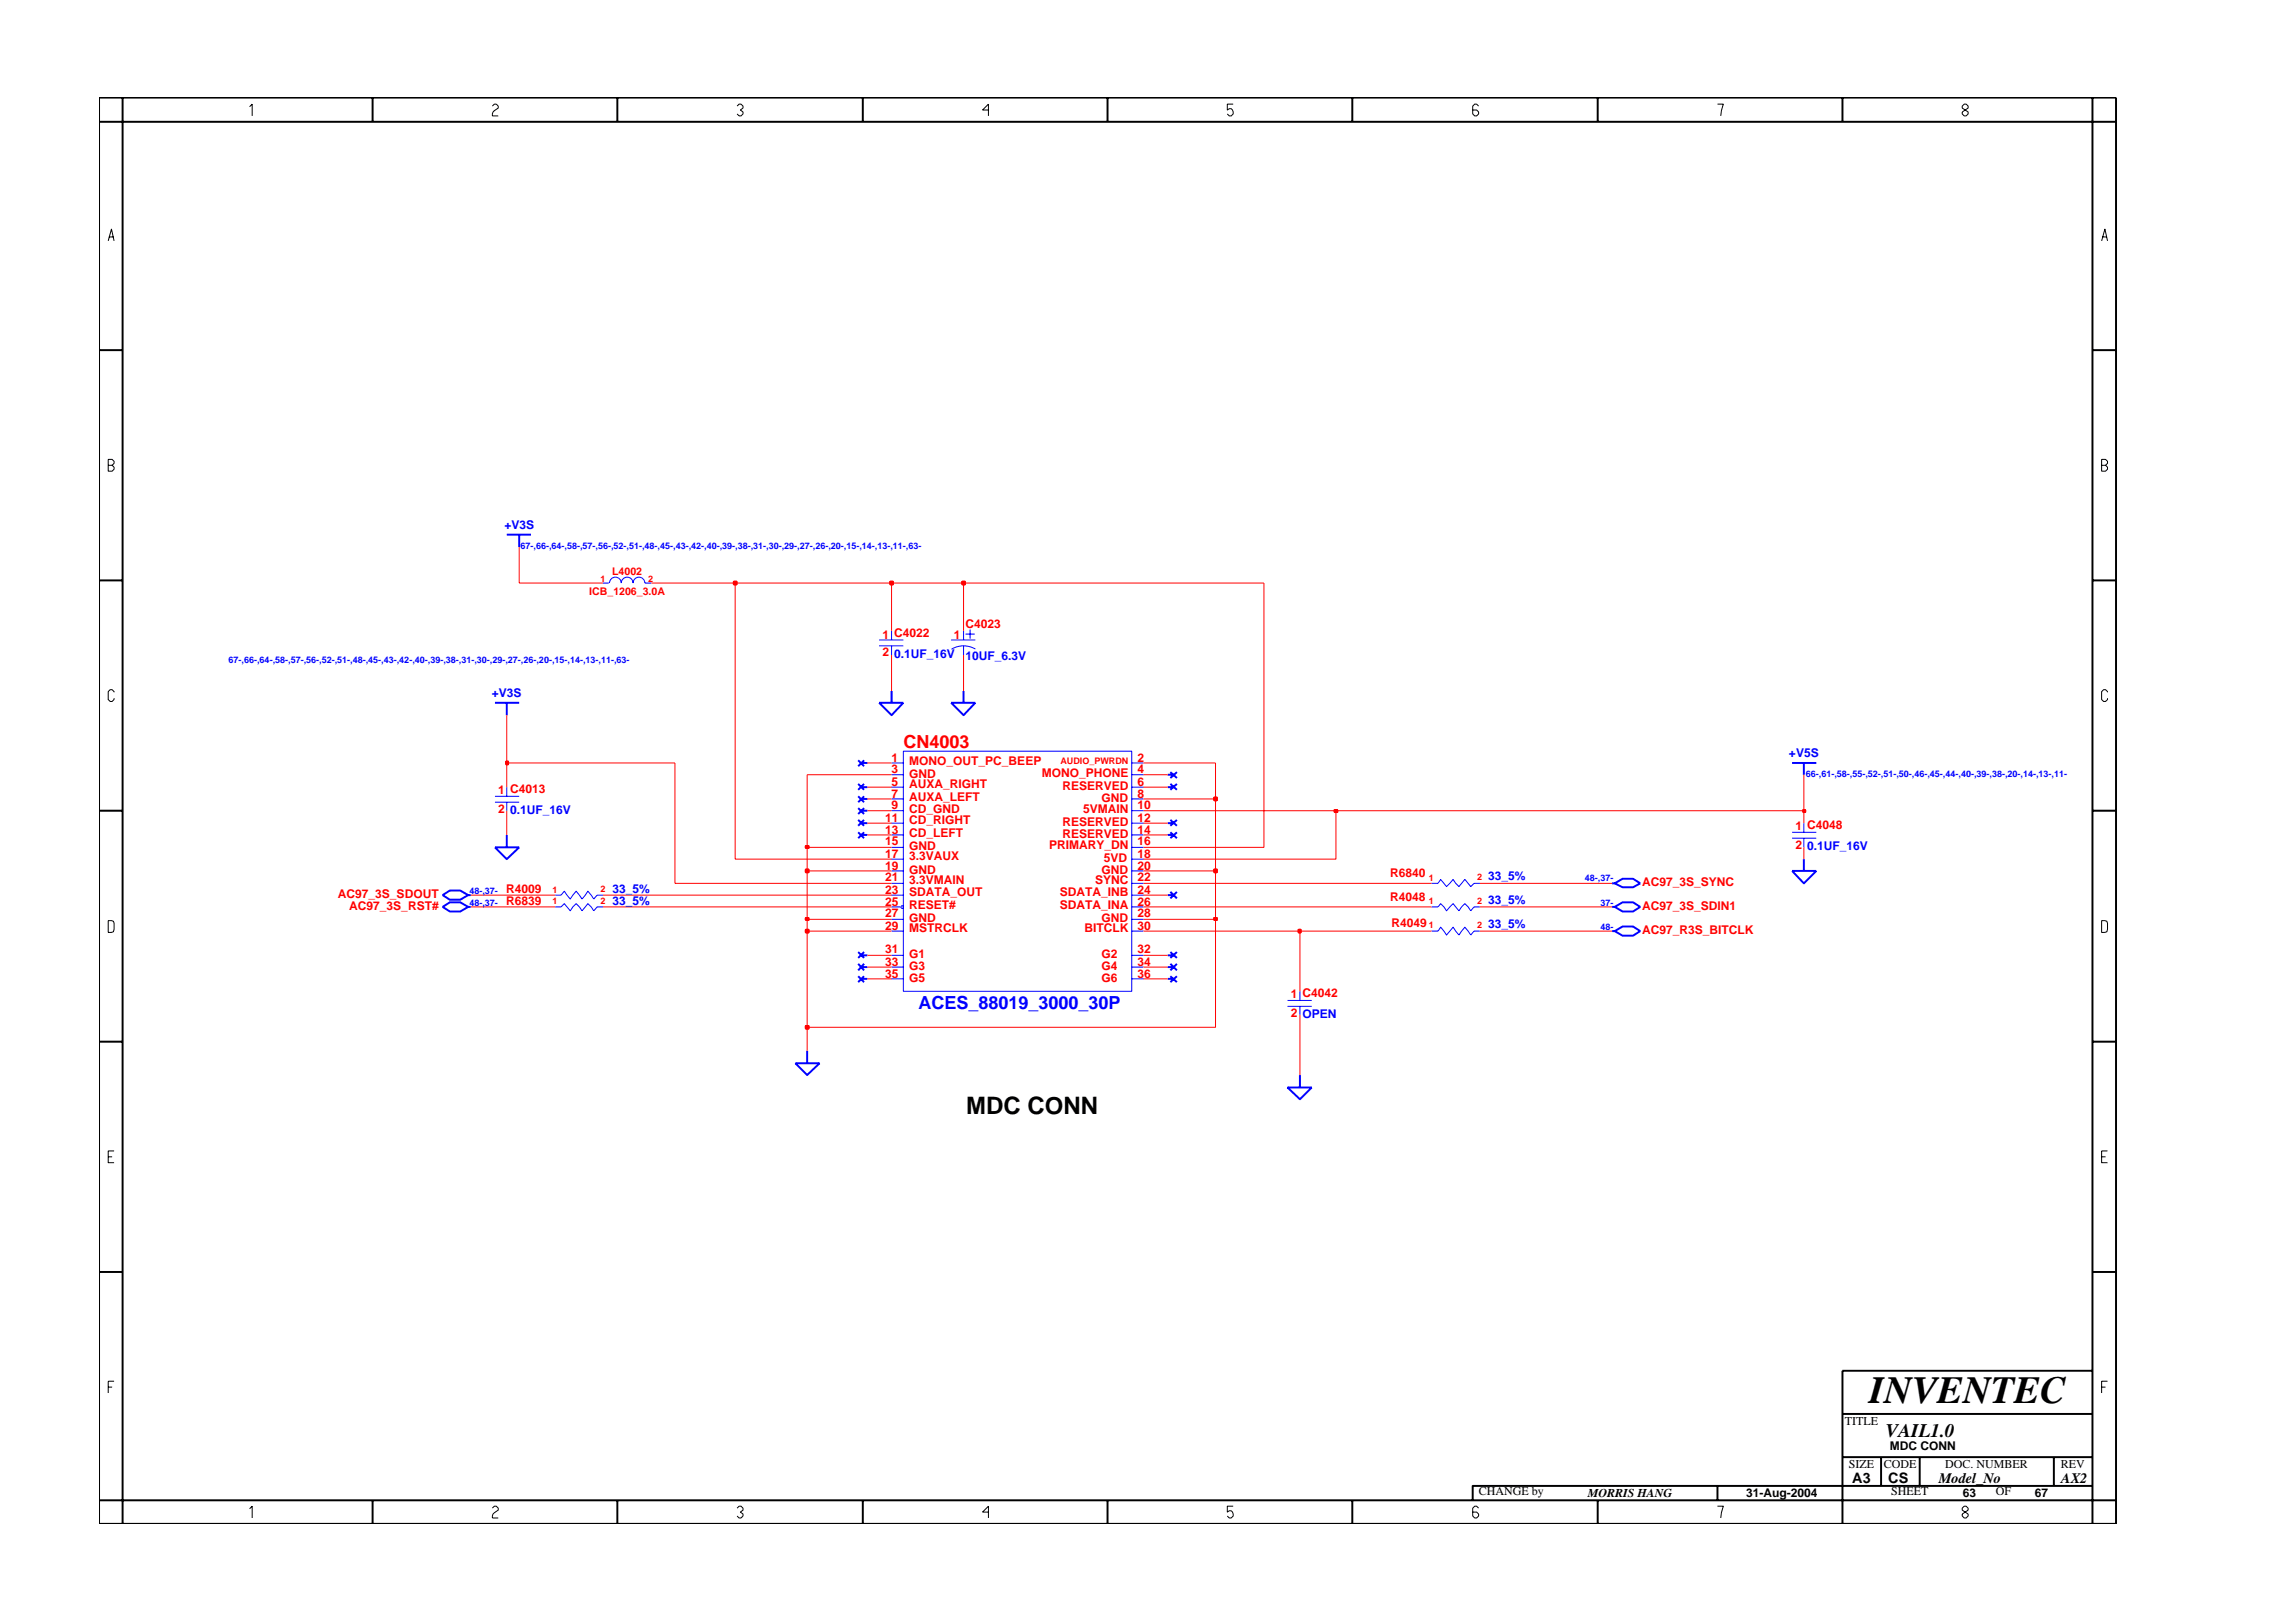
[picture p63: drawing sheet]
<svg xmlns="http://www.w3.org/2000/svg" width="297mm" height="210mm" viewBox="0 0 297 210" stroke-linecap="round" stroke-linejoin="round" font-family="sans-serif">
<defs><g id="words">
<text font-size="5" x="241.8" y="181.6">INVENTEC</text>
<text font-size="3.1" x="125" y="144.2">MDC CONN</text>
<text font-size="2.5" x="244" y="185.9">VAIL1.0</text>
<text font-size="2.3" fill="#f00" x="116.9" y="96.8">CN4003</text>
<text font-size="2.3" fill="#00f" x="118.8" y="130.6">ACES_88019_3000_30P</text>
<g font-size="1.9">
<text x="239.6" y="191.9">A3</text>
<text x="244.3" y="192">CS</text>
<text x="250.8" y="191.9">Model_No</text>
<text x="266.6" y="191.9">AX2</text>
</g>
<g font-size="1.6" fill="#00f">
<text x="65.2" y="68.4">+V3S</text>
<text x="115.7" y="85.2">0.1UF_16V</text>
<text x="124.9" y="85.4">10UF_6.3V</text>
<text x="63.6" y="90.2">+V3S</text>
<text x="231.4" y="98">+V5S</text>
<text x="66" y="105.3">0.1UF_16V</text>
<text x="192.5" y="113.9">33_5%</text>
<text x="233.8" y="110">0.1UF_16V</text>
<text x="79.2" y="117.1">33_5%</text>
<text x="79.2" y="115.5">33_5%</text>
<text x="192.5" y="117">33_5%</text>
<text x="192.5" y="120.1">33_5%</text>
<text x="168.5" y="131.8">OPEN</text>
</g>
<g font-size="1.6" fill="#f00">
<text x="114.2" y="82.6">1 C4022</text>
<text x="123.4" y="82.6">1</text>
<text x="124.9" y="81.2">C4023</text>
<text x="114.2" y="84.9">2</text>
<text x="115.3" y="98.6">1</text>
<text x="115.3" y="101.7">5</text>
<text x="115.3" y="100.1">3</text>
<text x="117.6" y="99">MONO_OUT_PC_BEEP</text>
<text x="117.6" y="100.7">GND</text>
<text x="134.8" y="100.5">MONO_PHONE</text>
<text x="147.2" y="100.1">4</text>
<text x="147.2" y="98.6">2</text>
<text x="147.2" y="101.7">6</text>
<text x="64.5" y="102.8">1 C4013</text>
<text x="64.5" y="105.2">2</text>
<text x="114.5" y="107.9">13</text>
<text x="114.5" y="106.4">11</text>
<text x="115.3" y="103.2">7</text>
<text x="115.3" y="104.7">9</text>
<text x="117.6" y="103.6">AUXA_LEFT</text>
<text x="117.6" y="102">AUXA_RIGHT</text>
<text x="117.6" y="105.1">CD_GND</text>
<text x="117.6" y="106.7">CD_RIGHT</text>
<text x="137.4" y="106.9">RESERVED</text>
<text x="137.4" y="102.2">RESERVED</text>
<text x="140.1" y="105.1">5VMAIN</text>
<text x="142.5" y="103.8">GND</text>
<text x="147.2" y="106.4">12</text>
<text x="147.2" y="104.7">10</text>
<text x="147.2" y="103.2">8</text>
<text x="147.2" y="107.9">14</text>
<text x="232.3" y="107.5">1 C4048</text>
<text x="114.5" y="111">17</text>
<text x="114.5" y="109.4">15</text>
<text x="114.5" y="112.5">19</text>
<text x="117.6" y="110">GND</text>
<text x="117.6" y="113.1">GND</text>
<text x="117.6" y="108.3">CD_LEFT</text>
<text x="117.6" y="111.3">3.3VAUX</text>
<text x="135.7" y="109.8">PRIMARY_DN</text>
<text x="137.4" y="108.5">RESERVED</text>
<text x="142.5" y="113.1">GND</text>
<text x="142.8" y="111.6">5VD</text>
<text x="147.2" y="109.4">16</text>
<text x="147.2" y="111">18</text>
<text x="147.2" y="112.5">20</text>
<text x="179.9" y="113.5">R6840</text>
<text x="232.3" y="109.8">2</text>
<text x="43.7" y="116.2">AC97_3S_SDOUT</text>
<text x="45.2" y="117.8">AC97_3S_RST#</text>
<text x="65.5" y="117.1">R6839</text>
<text x="65.5" y="115.5">R4009</text>
<text x="114.5" y="117.2">25</text>
<text x="114.5" y="115.7">23</text>
<text x="114.5" y="114.1">21</text>
<text x="114.5" y="118.7">27</text>
<text x="117.6" y="117.6">RESET#</text>
<text x="117.6" y="116">SDATA_OUT</text>
<text x="117.6" y="119.3">GND</text>
<text x="117.6" y="114.5">3.3VMAIN</text>
<text x="137.1" y="117.6">SDATA_INA</text>
<text x="137.1" y="116">SDATA_INB</text>
<text x="141.7" y="114.5">SYNC</text>
<text x="142.5" y="119.3">GND</text>
<text x="147.2" y="117.2">26</text>
<text x="147.2" y="115.7">24</text>
<text x="147.2" y="114.1">22</text>
<text x="147.2" y="118.7">28</text>
<text x="179.9" y="116.6">R4048</text>
<text x="180" y="119.9">R4049</text>
<text x="212.5" y="117.8">AC97_3S_SDIN1</text>
<text x="212.5" y="114.6">AC97_3S_SYNC</text>
<text x="114.5" y="120.3">29</text>
<text x="114.5" y="123.4">31</text>
<text x="114.5" y="125">33</text>
<text x="117.6" y="120.6">MSTRCLK</text>
<text x="117.6" y="124">G1</text>
<text x="117.6" y="125.6">G3</text>
<text x="140.3" y="120.6">BITCLK</text>
<text x="142.5" y="124">G2</text>
<text x="142.5" y="125.6">G4</text>
<text x="147.2" y="120.3">30</text>
<text x="147.2" y="123.4">32</text>
<text x="147.2" y="125">34</text>
<text x="212.5" y="120.9">AC97_R3S_BITCLK</text>
<text x="114.5" y="126.5">35</text>
<text x="117.6" y="127.1">G5</text>
<text x="142.5" y="127.1">G6</text>
<text x="147.2" y="126.5">36</text>
<text x="167" y="129.2">1 C4042</text>
<text x="167" y="131.6">2</text>
</g>
<g font-size="1.6">
<text x="238.7" y="184.4">TITLE</text>
<text x="239.2" y="190">SIZE</text>
<text x="243.7" y="190">CODE</text>
<text x="244.5" y="187.7">MDC CONN</text>
<text x="251.6" y="190">DOC. NUMBER</text>
<text x="266.6" y="190">REV</text>
<text x="191.3" y="193.5">CHANGE by</text>
<text x="205.4" y="193.7">MORRIS HANG</text>
<text x="225.9" y="193.7">31-Aug-2004</text>
<text x="244.7" y="193.5">SHEET</text>
<text x="253.9" y="193.7">63</text>
<text x="258.2" y="193.5">OF</text>
<text x="263.3" y="193.7">67</text>
</g>
<g font-size="1.4" fill="#f00">
<text x="76.2" y="77">ICB_1206_3.0A</text>
<text x="79.2" y="74.4">L4002</text>
</g>
<g font-size="1.2" fill="#00f">
<text x="67.3" y="71.1">67-,66-,64-,58-,57-,56-,52-,51-,48-,45-,43-,42-,40-,39-,38-,31-,30-,29-,27-,26-,20-,15-,14-,13-,11-,63-</text>
<text x="29.6" y="85.8">67-,66-,64-,58-,57-,56-,52-,51-,48-,45-,43-,42-,40-,39-,38-,31-,30-,29-,27-,26-,20-,15-,14-,13-,11-,63-</text>
<text x="233.6" y="100.6">66-,61-,58-,55-,52-,51-,50-,46-,45-,44-,40-,39-,38-,20-,14-,13-,11-</text>
<text x="60.7" y="115.7">48-,37-</text>
<text x="60.7" y="117.2">48-,37-</text>
<text x="205" y="114.1">48-,37-</text>
<text x="207" y="117.2">37-</text>
<text x="207" y="120.3">48-</text>
</g>
<g font-size="1.2" fill="#f00">
<text x="77.7" y="75.3">1</text>
<text x="83.8" y="75.3">2</text>
<text x="137.2" y="98.8">AUDIO_PWRDN</text>
<text x="184.9" y="114">1</text>
<text x="191.1" y="113.9">2</text>
<text x="71.5" y="115.5">1</text>
<text x="71.5" y="117">1</text>
<text x="77.7" y="115.4">2</text>
<text x="77.7" y="117">2</text>
<text x="184.9" y="117">1</text>
<text x="191.1" y="117">2</text>
<text x="184.9" y="120.2">1</text>
<text x="191.1" y="120.1">2</text>
</g>
</g></defs>
<g fill="none" stroke="#00f" stroke-width=".25">
<path d="M65.6 69.2h3.1M67.2 69.2v1.6M64 90.9h3.2M65.6 90.9v1.7M111 98.4l.8 .8M111.4 98.7h.8M111.8 98.4l-.8 .8M113.7 90.9h3.2l-1.6 1.7zM115.3 89.4v1.5M123 90.9h3.2l-1.5 1.7zM124.7 89.4v1.5M151.4 99.9l.9 .8"/>
<path d="M152.3 99.9l-.9 .8M231.8 98.7h3.2M233.4 98.7v1.6M57.3 115.8l.9-.6h1.3l1.1 .6-1.1 .6h-1.3zM57.3 117.4l.9-.6h1.3l1.1 .6-1.1 .6h-1.3zM60.6 115.8h.3M60.6 117.4h.3M64 109.7h3.2l-1.6 1.5zM65.6 108v1.7M111 104.6l.8 .7M111 103.1l.8 .7M111 101.4l.8 .8"/>
<path d="M111 107.7l.8 .8M111 106.1l.8 .8M111.4 104.9h.8M111.4 103.4h.8M111.4 101.9h.8M111.4 108h.8M111.4 106.5h.8M111.8 104.6l-.8 .7M111.8 103.1l-.8 .7M111.8 101.4l-.8 .8M111.8 107.7l-.8 .8M111.8 106.1l-.8 .8"/>
<path d="M151.1 101.9h.7M151.1 108h.7M151.1 106.5h.7M151.1 115.8h.7M151.1 100.3h.7M151.4 101.4l.9 .8M151.4 106.1l.9 .8M151.4 107.7l.9 .8M151.4 115.4l.9 .9M152.3 101.4l-.9 .8M152.3 106.1l-.9 .8M152.3 107.7l-.9 .8"/>
<path d="M152.3 115.4l-.9 .9M208.6 117.4h.3M208.6 114.3h.3M208.9 114.3l1-.6h1.4l.9 .6-.9 .5h-1.4zM208.9 117.4l1-.6h1.4l.9 .6-.9 .6h-1.4zM231.8 112.7h3.2l-1.6 1.6zM233.4 111.2v1.5M102.9 137.6h3.1l-1.6 1.5zM104.4 136v1.6M111 126.3l.8 .8M111 124.7l.8 .9M111 123.2l.8 .8"/>
<path d="M111.4 123.6h.8M111.4 125.2h.8M111.4 126.7h.8M111.8 126.3l-.8 .8M111.8 124.7l-.8 .9M111.8 123.2l-.8 .8M151.1 123.6h.7M151.1 125.2h.7M151.1 126.7h.7M151.4 123.2l.9 .8M151.4 124.7l.9 .9M151.4 126.3l.9 .8"/>
<path d="M152.3 123.2l-.9 .8M152.3 124.7l-.9 .9M152.3 126.3l-.9 .8M168.2 139.1v1.6M208.6 120.5h.3M208.9 120.5l1-.6h1.4l.9 .6-.9 .6h-1.4zM166.6 140.7h3.1l-1.5 1.6z"/>
</g>
<g fill="none" stroke="#00f" stroke-width=".13">
<path d="M78 75.5h.8M78.9 75.5a.76 .76 0 0 1 .7-.8 .76 .76 0 0 1 .8 .8 .76 .76 0 0 1 .7-.8 .76 .76 0 0 1 .8 .8 .76 .76 0 0 1 .8-.8 .76 .76 0 0 1 .7 .8h.9M113.7 82.8h3.2M113.7 83.6h3.2M115.3 81.6v1.2M115.3 83.6v1.2M115.3 98.7h1.6M116.9 97.2h29.5v31.1h-29.5zM123 82.8h3.2M124.7 81.6v1.2M124.7 83.6v1.2M124.9 82.1h1.2"/>
<path d="M125.5 81.5v1.1M126.2 84a3 3 0 0 0-3.1 0M146.4 98.7h1.5M64 103.1h3.2M64 103.8h3.2M65.6 101.9v1.2M65.6 103.8v1.1M71.8 117.4h.8l.4-.5 .8 1 .7-1 .8 1 .8-1 .7 1 .4-.5h.8M71.8 115.8h.8l.4-.5 .8 1 .7-1 .8 1 .8-1 .7 1 .4-.5h.8M115.3 117.4h1.1M115.3 114.3h1.6M115.3 115.8h1.6"/>
<path d="M115.3 119h1.6M115.3 100.3h1.6M115.3 101.9h1.6M115.3 103.4h1.6M115.3 104.9h1.6M115.3 106.5h1.6M115.3 108h1.6M115.3 109.7h1.6M115.3 111.2h1.6M115.3 112.7h1.6M146.4 117.4h1.5M146.4 114.3h1.5"/>
<path d="M146.4 115.8h1.5M146.4 119h1.5M146.4 100.3h1.5M146.4 101.9h1.5M146.4 103.4h1.5M146.4 104.9h1.5M146.4 106.5h1.5M146.4 108h1.5M146.4 109.7h1.5M146.4 111.2h1.5M146.4 112.7h1.5M185.2 114.3h.8l.4-.5 .7 .9 .9-.9 .8 .9 .7-.9 .8 .9 .4-.4h.8"/>
<path d="M185.2 117.4h.8l.4-.5 .7 1 .9-1 .8 1 .7-1 .8 1 .4-.5h.8M231.8 107.7h3.2M231.8 108.5h3.2M233.4 106.5v1.2M233.4 108.5v1.2M115.3 120.5h1.6M115.3 123.6h1.6M115.3 125.2h1.6M115.3 126.7h1.6M146.4 120.5h1.5M146.4 123.6h1.5M146.4 125.2h1.5"/>
<path d="M146.4 126.7h1.5M166.6 129.5h3.1M166.6 130.2h3.1M168.2 128.3v1.2M168.2 130.2v1.1M185.2 120.5h.8l.4-.5 .7 1 .9-1 .8 1 .7-1 .8 1 .4-.5h.8"/>
<circle cx="116.7" cy="117.4" r=".17"/>
</g>
<path d="M104.4 132.9v3.1M168.2 131.3v7.8" fill="none" stroke="#f00" stroke-width=".13"/>
<path d="M104.3 132.8h.3v.3h-.3z" fill-rule="evenodd" fill="#8e2323" stroke="#f00" stroke-width=".25"/>
<path d="M104.3 132.8h.3v.3h-.3z" fill="none" stroke="#f00" stroke-width=".25"/>
<path d="M157.3 119v13.9h-52.9v-12.4M112.2 126.7h3.1M112.2 125.2h3.1M112.2 123.6h3.1M147.9 126.7h3.2M147.9 125.2h3.2M147.9 123.6h3.2M168.2 120.5v7.8" fill="none" stroke="#f00" stroke-width=".13"/>
<path d="M104.3 120.3h.3v.4h-.3z" fill-rule="evenodd" fill="#8e2323" stroke="#f00" stroke-width=".25"/>
<path d="M104.3 120.3h.3v.4h-.3z" fill="none" stroke="#f00" stroke-width=".25"/>
<path d="M104.4 119v1.5h10.9M147.9 120.5h20.3" fill="none" stroke="#f00" stroke-width=".13"/>
<path d="M168 120.3h.3v.4h-.3z" fill-rule="evenodd" fill="#8e2323" stroke="#f00" stroke-width=".25"/>
<path d="M168 120.3h.3v.4h-.3z" fill="none" stroke="#f00" stroke-width=".25"/>
<path d="M168.2 120.5h17M191.5 120.5h17.1" fill="none" stroke="#f00" stroke-width=".13"/>
<path d="M104.3 118.8h.3v.3h-.3z" fill-rule="evenodd" fill="#8e2323" stroke="#f00" stroke-width=".25"/>
<path d="M104.3 118.8h.3v.3h-.3z" fill="none" stroke="#f00" stroke-width=".25"/>
<path d="M104.4 112.7v6.3h10.9M147.9 119h9.4" fill="none" stroke="#f00" stroke-width=".13"/>
<path d="M157.1 118.8v.3h.3v-.3z" fill-rule="evenodd" fill="#8e2323" stroke="#f00" stroke-width=".25"/>
<path d="M157.1 118.8h.3v.3h-.3z" fill="none" stroke="#f00" stroke-width=".25"/>
<path d="M87.3 98.7v15.6h28M60.9 117.4h10.9M60.9 115.8h10.9M78 117.4h37.3M78 115.8h37.3M147.9 117.4h37.3M147.9 115.8h3.2M147.9 114.3h37.3M157.3 112.7v6.3M191.5 117.4h17.1M191.5 114.3h17.1" fill="none" stroke="#f00" stroke-width=".13"/>
<path d="M104.3 112.5h.3v.4h-.3z" fill-rule="evenodd" fill="#8e2323" stroke="#f00" stroke-width=".25"/>
<path d="M104.3 112.5h.3v.4h-.3z" fill="none" stroke="#f00" stroke-width=".25"/>
<path d="M104.4 109.7v3h10.9M147.9 112.7h9.4" fill="none" stroke="#f00" stroke-width=".13"/>
<path d="M157.1 112.5h.3v.4h-.3z" fill-rule="evenodd" fill="#8e2323" stroke="#f00" stroke-width=".25"/>
<path d="M157.1 112.5h.3v.4h-.3z" fill="none" stroke="#f00" stroke-width=".25"/>
<path d="M95.1 75.5v35.7h20.2M157.3 103.4v9.3M172.8 104.9v6.3h-24.9M233.4 109.7v1.5" fill="none" stroke="#f00" stroke-width=".13"/>
<path d="M104.3 109.5h.3v.2h-.3z" fill-rule="evenodd" fill="#8e2323" stroke="#f00" stroke-width=".25"/>
<path d="M104.3 109.5h.3v.2h-.3z" fill="none" stroke="#f00" stroke-width=".25"/>
<path d="M163.5 75.5v34.2h-15.6M65.6 104.9v3.1M104.4 100.3v9.4h10.9M112.2 108h3.1M112.2 106.5h3.1M112.2 104.9h3.1M147.9 108h3.2M147.9 106.5h3.2M147.9 104.9h24.9M233.4 104.9v1.6" fill="none" stroke="#f00" stroke-width=".13"/>
<path d="M172.7 104.8h.3v.3h-.3z" fill-rule="evenodd" fill="#8e2323" stroke="#f00" stroke-width=".25"/>
<path d="M172.7 104.8h.3v.3h-.3z" fill="none" stroke="#f00" stroke-width=".25"/>
<path d="M172.8 104.9h60.6" fill="none" stroke="#f00" stroke-width=".13"/>
<path d="M233.3 104.8h.2v.3h-.2z" fill-rule="evenodd" fill="#8e2323" stroke="#f00" stroke-width=".25"/>
<path d="M233.3 104.8h.2v.3h-.2z" fill="none" stroke="#f00" stroke-width=".25"/>
<path d="M112.2 103.4h3.1M147.9 103.4h9.4M233.4 100.3v4.6" fill="none" stroke="#f00" stroke-width=".13"/>
<path d="M157.1 103.2h.3v.4h-.3z" fill-rule="evenodd" fill="#8e2323" stroke="#f00" stroke-width=".25"/>
<path d="M157.1 103.2h.3v.4h-.3z" fill="none" stroke="#f00" stroke-width=".25"/>
<path d="M65.6 98.7v3.2M157.3 98.7v4.7M104.4 100.3h10.9M112.2 101.9h3.1M147.9 101.9h3.2M147.9 100.3h3.2" fill="none" stroke="#f00" stroke-width=".13"/>
<path d="M65.5 98.6h.2v.3h-.2z" fill-rule="evenodd" fill="#8e2323" stroke="#f00" stroke-width=".25"/>
<path d="M65.5 98.6h.2v.3h-.2z" fill="none" stroke="#f00" stroke-width=".25"/>
<path d="M67.2 70.8v4.7h10.8M84.3 75.5h10.8M115.3 75.5v6.1M124.7 75.5v6.1M65.6 92.6v6.1h21.7M112.2 98.7h3.1M115.3 84.8v4.6M124.7 84.8v4.6M147.9 98.7h9.4" fill="none" stroke="#f00" stroke-width=".13"/>
<path d="M94.9 75.3h.4v.3h-.4z" fill-rule="evenodd" fill="#8e2323" stroke="#f00" stroke-width=".25"/>
<path d="M94.9 75.3h.4v.3h-.4z" fill="none" stroke="#f00" stroke-width=".25"/>
<path d="M95.1 75.5h20.2" fill="none" stroke="#f00" stroke-width=".13"/>
<path d="M115.2 75.3h.3v.3h-.3z" fill-rule="evenodd" fill="#8e2323" stroke="#f00" stroke-width=".25"/>
<path d="M115.2 75.3h.3v.3h-.3z" fill="none" stroke="#f00" stroke-width=".25"/>
<path d="M115.3 75.5h9.4" fill="none" stroke="#f00" stroke-width=".13"/>
<path d="M124.5 75.3h.3v.3h-.3z" fill-rule="evenodd" fill="#8e2323" stroke="#f00" stroke-width=".25"/>
<path d="M124.5 75.3h.3v.3h-.3z" fill="none" stroke="#f00" stroke-width=".25"/>
<path d="M124.7 75.5h38.8" fill="none" stroke="#f00" stroke-width=".13"/>
<g fill="none" stroke="#000" stroke-width=".25">
<path d="M12.8 12.6h261v184.6h-261zM12.8 15.8h261M15.9 12.6v184.6M48.2 12.6v3.2M79.9 12.6v3.2M111.6 12.6v3.2M143.3 12.6v3.2M174.9 12.6v3.2M206.7 12.6v3.2M238.4 12.6v3.2M270.7 12.6v184.6M12.8 45.3h3.1"/>
<path d="M270.7 45.3h3.1M12.8 75.1h3.1M270.7 75.1h3.1M12.8 104.9h3.1M270.7 104.9h3.1M12.8 134.8h3.1M270.7 134.8h3.1M12.8 164.6h3.1M270.7 164.6h3.1M270.7 177.4h-32.3v19.8M12.8 194.2h261M48.2 194.2v3"/>
<path d="M79.9 194.2v3M111.6 194.2v3M143.3 194.2v3M174.9 194.2v3M206.7 194.2v3M222.2 192.3v1.9M238.4 183h32.3M238.4 188.6h32.3M243.4 188.6v3.7M248.4 188.6v3.7M265.7 188.6v3.7M270.7 192.3h-80.2v1.9"/>
</g>
<g fill="none" stroke="#000" stroke-width=".13">
<path d="M32.3 13.8l.3-.3v1.5M63.7 13.7l.3-.2h.2l.3 .2v.3l-.5 .3-.3 .4v.3h.8M95.4 13.7l.2-.2h.3l.2 .2v.3l-.3 .2 .3 .3v.2l-.2 .3h-.3l-.2-.3M127.9 14.2h-.8l.8-.7v1.5M159.5 13.5h-.7v.7l.2-.1a.5 .5 0 0 1 .5 .6l-.2 .3h-.3l-.2-.3M191.3 13.7l-.3-.2h-.2l-.3 .2v1l.3 .3h.2l.3-.3v-.2l-.3-.3h-.5M222.2 13.5h.8l-.4 1.5M253.9 13.7l.2-.2h.3l.2 .2v.3l-.7 .5v.2l.2 .3h.3l.2-.3v-.2l-.7-.5zM14 31.2l.4-1.6 .4 1.6M14.1 30.7h.6M271.9 31.2l.4-1.6 .4 1.6M272 30.7h.6"/>
<path d="M14 59.5h.5l.3 .2v.3l-.3 .2 .3 .3v.2l-.3 .3h-.5zM271.9 59.5h.5l.3 .2v.3l-.3 .2 .3 .3v.2l-.3 .3h-.5zM14 60.2h.5M271.9 60.2h.5M14.8 89.6l-.3-.3h-.2l-.3 .2v1l.3 .3h.2l.3-.3v-.1M272.7 89.6l-.3-.3h-.3l-.2 .2v1l.2 .3h.3l.3-.3v-.1M14 119.1l.7 .1 .1 .3-.1 1.1-.7 .1zM271.9 119.1l.7 .1 .1 .3-.1 1.1-.7 .1zM14 149.7h.5M14.8 148.9h-.8v1.6h.8M271.9 149.7h.5M272.7 148.9h-.8v1.6h.8"/>
<path d="M14 179.5h.5M14.8 178.7h-.8v1.6M271.9 179.5h.5M272.7 178.7h-.8v1.6M32.3 195.3l.3-.4v1.5M63.7 195.2l.3-.3h.2l.3 .3v.2l-.7 .5-.1 .3v.2h.8M95.4 195.2l.2-.3h.3l.2 .3v.2l-.3 .3 .3 .2v.3l-.2 .2h-.3l-.2-.2M127.9 195.7h-.8l.8-.8v1.5M159.5 194.9h-.7v.8l.2-.2a.5 .5 0 0 1 .5 .7l-.2 .2h-.3l-.2-.2M191.3 195.2l-.3-.3h-.2l-.3 .3v1l.3 .2h.2l.3-.2v-.3l-.3-.2h-.5M222.2 194.9h.8l-.4 1.5M254.1 194.9l-.2 .3v.2l.7 .5v.3l-.2 .2h-.3l-.2-.2v-.3l.7-.5v-.2l-.2-.3z"/>
</g>
<use href="#words"/>
</svg>
